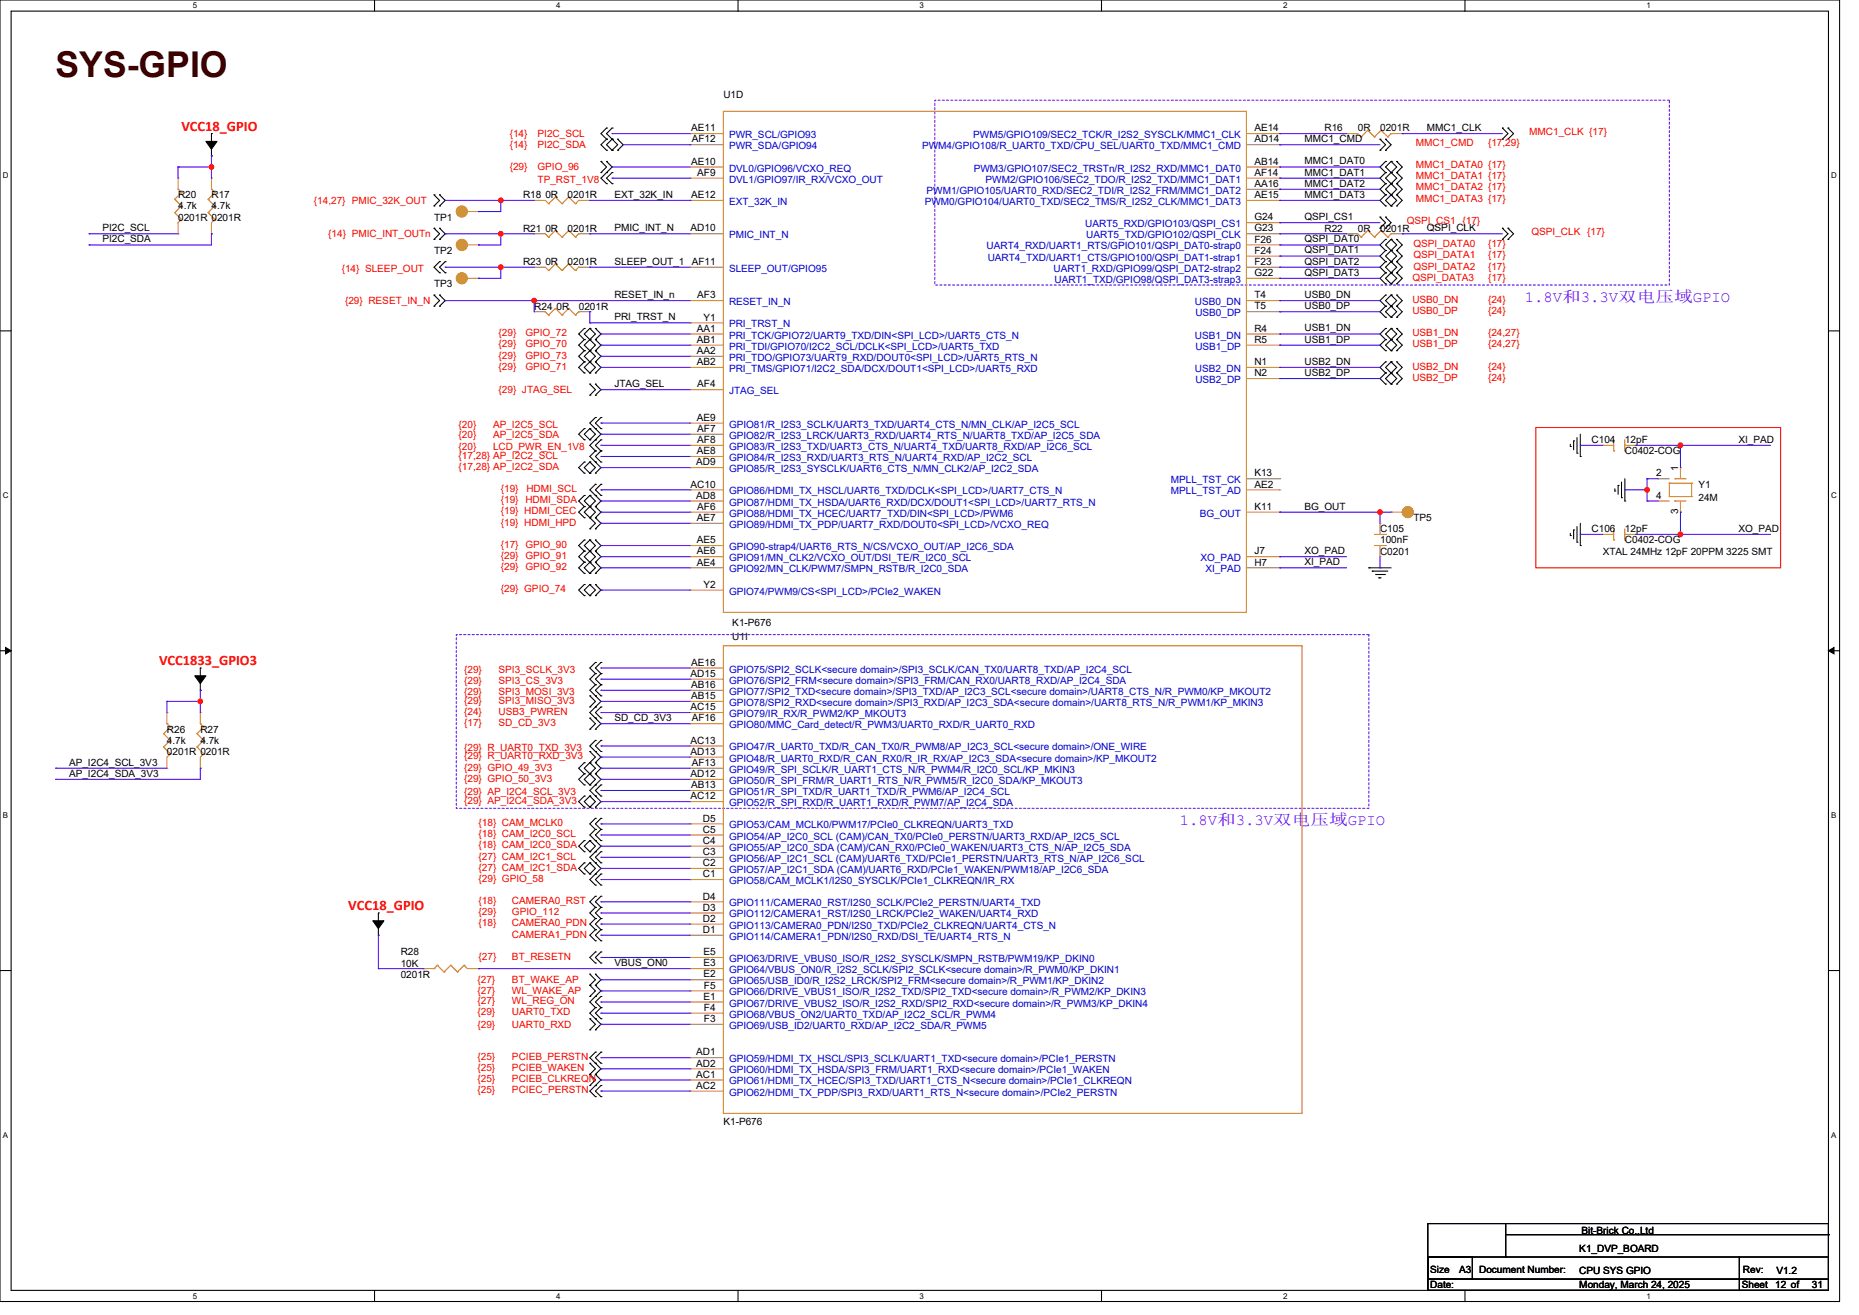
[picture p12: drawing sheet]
<svg xmlns="http://www.w3.org/2000/svg" width="297mm" height="210mm" viewBox="0 0 297 210" stroke-linecap="round" stroke-linejoin="round" font-family="sans-serif">
<defs><g id="words">
<text font-size="5.7" fill="#400000" x="8.9" y="12.3">SYS-GPIO</text>
<g font-size="2.5" fill="#8000ff">
<text x="243.6" y="48.2">1.8V和3.3V双电压域GPIO</text>
<text x="188.5" y="131.8">1.8V和3.3V双电压域GPIO</text>
</g>
<g font-size="2.3" fill="#f00">
<text x="29" y="20.9">VCC18_GPIO</text>
<text x="25.4" y="106.2">VCC1833_GPIO3</text>
<text x="55.6" y="145.3">VCC18_GPIO</text>
</g>
<g font-size="1.6">
<text x="115.6" y="15.7">U1D</text>
<text x="110.4" y="21">AE11</text>
<text x="110.5" y="22.7">AF12</text>
<text x="200.4" y="21">AE14</text>
<text x="200.4" y="22.7">AD14</text>
<text x="208.4" y="22.7">MMC1_CMD</text>
<text x="211.6" y="21">R16</text>
<text x="216.9" y="21">0R</text>
<text x="220.5" y="21">0201R</text>
<text x="228" y="20.9">MMC1_CLK</text>
<text x="110.4" y="26.3">AE10</text>
<text x="111.4" y="28.1">AF9</text>
<text x="200.4" y="26.3">AB14</text>
<text x="200.4" y="28.1">AF14</text>
<text x="200.4" y="29.9">AA16</text>
<text x="208.4" y="26.3">MMC1_DAT0</text>
<text x="208.4" y="28">MMC1_DAT1</text>
<text x="208.4" y="29.8">MMC1_DAT2</text>
<text x="28.5" y="31.7">R20</text>
<text x="28.5" y="33.4">4.7k</text>
<text x="28.5" y="35.2">0201R 0201R</text>
<text x="33.8" y="31.7">R17</text>
<text x="33.8" y="33.4">4.7k</text>
<text x="69.3" y="35.2">TP1</text>
<text x="83.6" y="31.7">R18</text>
<text x="87.1" y="31.7">0R</text>
<text x="90.7" y="31.7">0201R</text>
<text x="98.2" y="31.6">EXT_32K_IN</text>
<text x="110.4" y="31.6">AE12</text>
<text x="200.4" y="31.6">AE15</text>
<text x="200.4" y="35.2">G24</text>
<text x="208.4" y="31.6">MMC1_DAT3</text>
<text x="208.4" y="35.1">QSPI_CS1</text>
<text x="16.4" y="36.9">PI2C_SCL</text>
<text x="16.4" y="38.7">PI2C_SDA</text>
<text x="69.3" y="40.6">TP2</text>
<text x="83.6" y="37">R21</text>
<text x="87.1" y="37">0R</text>
<text x="90.7" y="37">0201R</text>
<text x="98.2" y="36.9">PMIC_INT_N</text>
<text x="110.3" y="37">AD10</text>
<text x="200.4" y="37">G23</text>
<text x="200.4" y="38.7">F26</text>
<text x="200.4" y="40.5">F24</text>
<text x="208.4" y="38.7">QSPI_DAT0</text>
<text x="208.4" y="40.5">QSPI_DAT1</text>
<text x="211.6" y="37">R22</text>
<text x="216.9" y="37">0R</text>
<text x="220.5" y="37">0201R</text>
<text x="228" y="36.9">QSPI_CLK</text>
<text x="69.3" y="45.9">TP3</text>
<text x="83.6" y="42.3">R23</text>
<text x="87.1" y="42.3">0R</text>
<text x="90.7" y="42.3">0201R</text>
<text x="98.2" y="42.3">SLEEP_OUT_1</text>
<text x="98.2" y="47.6">RESET_IN_n</text>
<text x="110.5" y="42.3">AF11</text>
<text x="111.4" y="47.6">AF3</text>
<text x="200.4" y="42.3">F23</text>
<text x="200.4" y="44.1">G22</text>
<text x="200.4" y="47.6">T4</text>
<text x="208.4" y="42.3">QSPI_DAT2</text>
<text x="208.4" y="44">QSPI_DAT3</text>
<text x="208.4" y="47.6">USB0_DN</text>
<text x="85.4" y="49.4">R24</text>
<text x="88.9" y="49.4">0R</text>
<text x="92.5" y="49.4">0201R</text>
<text x="98.2" y="51.1">PRI_TRST_N</text>
<text x="111.3" y="53">AA1</text>
<text x="112.4" y="51.2">Y1</text>
<text x="200.4" y="49.4">T5</text>
<text x="200.4" y="53">R4</text>
<text x="208.4" y="49.4">USB0_DP</text>
<text x="208.4" y="52.9">USB1_DN</text>
<text x="111.3" y="54.7">AB1</text>
<text x="111.3" y="56.5">AA2</text>
<text x="111.3" y="58.3">AB2</text>
<text x="200.4" y="54.7">R5</text>
<text x="200.4" y="58.3">N1</text>
<text x="208.4" y="54.7">USB1_DP</text>
<text x="208.4" y="58.3">USB2_DN</text>
<text x="98.2" y="61.8">JTAG_SEL</text>
<text x="111.4" y="61.9">AF4</text>
<text x="200.4" y="60.1">N2</text>
<text x="208.4" y="60">USB2_DP</text>
<text x="111.3" y="67.2">AE9</text>
<text x="111.4" y="69">AF7</text>
<text x="111.4" y="70.7">AF8</text>
<text x="254.3" y="70.8">C104</text>
<text x="259.6" y="70.8">12pF</text>
<text x="277.7" y="70.7">XI_PAD</text>
<text x="110.3" y="77.9">AC10</text>
<text x="111.2" y="74.3">AD9</text>
<text x="111.3" y="72.5">AE8</text>
<text x="200.4" y="77.9">AE2</text>
<text x="200.4" y="76.1">K13</text>
<text x="259.6" y="72.6">C0402-COG</text>
<text x="264.6" y="76.1">2</text>
<text x="268.1" y="75.2" transform="rotate(-90 268.1 75.2)">1</text>
<text x="271.3" y="77.9">Y1</text>
<text x="111.2" y="79.6">AD8</text>
<text x="111.3" y="83.2">AE7</text>
<text x="111.4" y="81.4">AF6</text>
<text x="200.4" y="81.4">K11</text>
<text x="208.4" y="81.4">BG_OUT</text>
<text x="225.8" y="83.2">TP5</text>
<text x="264.6" y="79.6">4</text>
<text x="268.1" y="82.1" transform="rotate(-90 268.1 82.1)">3</text>
<text x="271.3" y="80">24M</text>
<text x="111.3" y="86.8">AE5</text>
<text x="111.3" y="88.5">AE6</text>
<text x="200.4" y="88.5">J7</text>
<text x="208.4" y="88.5">XO_PAD</text>
<text x="220.5" y="85">C105</text>
<text x="220.5" y="86.8">100nF</text>
<text x="220.5" y="88.6">C0201</text>
<text x="254.3" y="85">C106</text>
<text x="256.1" y="88.6">XTAL 24MHz 12pF 20PPM 3225 SMT</text>
<text x="259.6" y="85">12pF</text>
<text x="259.6" y="86.8">C0402-COG</text>
<text x="277.7" y="84.9">XO_PAD</text>
<text x="111.3" y="90.3">AE4</text>
<text x="112.4" y="93.9">Y2</text>
<text x="200.4" y="90.3">H7</text>
<text x="208.4" y="90.3">XI_PAD</text>
<text x="117" y="99.9">K1-P676</text>
<text x="110.4" y="106.3">AE16</text>
<text x="117" y="102.3">U1I</text>
<text x="110.3" y="108.1">AD15</text>
<text x="110.3" y="113.4">AC15</text>
<text x="110.4" y="109.9">AB16</text>
<text x="110.4" y="111.6">AB15</text>
<text x="26.7" y="117">R26</text>
<text x="26.7" y="118.8">4.7k</text>
<text x="32" y="117">R27</text>
<text x="32" y="118.8">4.7k</text>
<text x="98.2" y="115.2">SD_CD_3V3</text>
<text x="110.3" y="118.8">AC13</text>
<text x="110.5" y="115.2">AF16</text>
<text x="11" y="122.3">AP_I2C4_SCL_3V3</text>
<text x="11" y="124">AP_I2C4_SDA_3V3</text>
<text x="26.7" y="120.6">0201R 0201R</text>
<text x="110.3" y="120.5">AD13</text>
<text x="110.3" y="124.1">AD12</text>
<text x="110.4" y="125.9">AB13</text>
<text x="110.5" y="122.3">AF13</text>
<text x="110.3" y="127.6">AC12</text>
<text x="112.3" y="131.2">D5</text>
<text x="112.3" y="133">C5</text>
<text x="112.3" y="134.8">C4</text>
<text x="112.3" y="136.5">C3</text>
<text x="112.3" y="143.6">D4</text>
<text x="112.3" y="138.3">C2</text>
<text x="112.3" y="140.1">C1</text>
<text x="112.3" y="145.4">D3</text>
<text x="112.3" y="147.2">D2</text>
<text x="112.3" y="149">D1</text>
<text x="64" y="152.6">R28</text>
<text x="64" y="154.3">10K</text>
<text x="98.2" y="154.3">VBUS_ON0</text>
<text x="112.4" y="152.5">E5</text>
<text x="112.4" y="154.3">E3</text>
<text x="64" y="156.1">0201R</text>
<text x="112.4" y="156.1">E2</text>
<text x="112.4" y="159.6">E1</text>
<text x="112.5" y="157.9">F5</text>
<text x="112.5" y="161.4">F4</text>
<text x="112.5" y="163.2">F3</text>
<text x="111.2" y="168.5">AD1</text>
<text x="111.2" y="170.3">AD2</text>
<text x="111.2" y="172.1">AC1</text>
<text x="111.2" y="173.9">AC2</text>
<text x="115.6" y="179.6">K1-P676</text>
<text x="252.7" y="197">Bit-Brick Co.,Ltd</text>
<text x="228.5" y="203.2">Size</text>
<text x="233.1" y="203.2">A3</text>
<text x="236.3" y="203.2">Document Number:</text>
<text x="252.3" y="203.4">CPU SYS GPIO</text>
<text x="252.3" y="199.9">K1_DVP_BOARD</text>
<text x="278.5" y="203.2">Rev:</text>
<text x="283.8" y="203.4">V1.2</text>
<text x="228.5" y="205.7">Date:</text>
<text x="252.3" y="205.7">Monday, March 24, 2025</text>
<text x="278.3" y="205.7">Sheet</text>
<text x="283.6" y="205.7">12 of</text>
<text x="289.5" y="205.7">31</text>
</g>
<g font-size="1.6" fill="#f00">
<text x="81.4" y="21.9">{14}</text>
<text x="81.4" y="23.7">{14}</text>
<text x="85.9" y="21.9">PI2C_SCL</text>
<text x="85.9" y="23.7">PI2C_SDA</text>
<text x="226.2" y="23.3">MMC1_CMD</text>
<text x="237.7" y="23.3">{17,29}</text>
<text x="244.3" y="21.5">MMC1_CLK {17}</text>
<text x="81.4" y="27.2">{29}</text>
<text x="85.9" y="27.2">GPIO_96</text>
<text x="85.9" y="29.2">TP_RST_1V8</text>
<text x="226.2" y="26.9">MMC1_DATA0 {17}</text>
<text x="226.2" y="28.6">MMC1_DATA1 {17}</text>
<text x="50.1" y="32.6">{14,27} PMIC_32K_OUT</text>
<text x="224.8" y="35.7">QSPI_CS1 {17}</text>
<text x="226.2" y="30.4">MMC1_DATA2 {17}</text>
<text x="226.2" y="32.2">MMC1_DATA3 {17}</text>
<text x="52.5" y="37.9">{14} PMIC_INT_OUTn</text>
<text x="225.8" y="39.5">QSPI_DATA0</text>
<text x="225.8" y="41.3">QSPI_DATA1</text>
<text x="237.7" y="39.5">{17}</text>
<text x="237.7" y="41.3">{17}</text>
<text x="244.7" y="37.5">QSPI_CLK {17}</text>
<text x="54.6" y="43.4">{14} SLEEP_OUT</text>
<text x="225.6" y="44.8">QSPI_DATA3</text>
<text x="225.8" y="43">QSPI_DATA2</text>
<text x="237.7" y="43">{17}</text>
<text x="237.7" y="44.8">{17}</text>
<text x="55.1" y="48.6">{29} RESET_IN_N</text>
<text x="79.7" y="53.7">{29}</text>
<text x="83.9" y="53.7">GPIO_72</text>
<text x="225.6" y="48.4">USB0_DN</text>
<text x="225.6" y="50.2">USB0_DP</text>
<text x="225.6" y="53.7">USB1_DN</text>
<text x="237.7" y="48.4">{24}</text>
<text x="237.7" y="50.2">{24}</text>
<text x="237.7" y="53.7">{24,27}</text>
<text x="79.7" y="55.5">{29}</text>
<text x="79.7" y="57.3">{29}</text>
<text x="79.7" y="59">{29}</text>
<text x="83.9" y="55.5">GPIO_70</text>
<text x="83.9" y="57.3">GPIO_73</text>
<text x="83.9" y="59">GPIO_71</text>
<text x="225.6" y="59">USB2_DN</text>
<text x="225.6" y="55.5">USB1_DP</text>
<text x="237.7" y="59">{24}</text>
<text x="237.7" y="55.5">{24,27}</text>
<text x="79.7" y="62.8">{29} JTAG_SEL</text>
<text x="225.6" y="60.8">USB2_DP</text>
<text x="237.7" y="60.8">{24}</text>
<text x="73.3" y="68.3">{20}</text>
<text x="73.3" y="69.9">{20}</text>
<text x="73.3" y="71.9">{20}</text>
<text x="78.8" y="68.3">AP_I2C5_SCL</text>
<text x="78.8" y="69.9">AP_I2C5_SDA</text>
<text x="78.8" y="71.9">LCD_PWR_EN_1V8</text>
<text x="73.3" y="73.3">{17,28} AP_I2C2_SCL</text>
<text x="73.3" y="75">{17,28} AP_I2C2_SDA</text>
<text x="80" y="78.6">{19}</text>
<text x="80" y="80.4">{19} HDMI_SDA</text>
<text x="80" y="82.2">{19} HDMI_CEC</text>
<text x="80" y="83.9">{19} HDMI_HPD</text>
<text x="84.1" y="78.6">HDMI_SCL</text>
<text x="80" y="87.5">{17} GPIO_90</text>
<text x="80" y="89.3">{29} GPIO_91</text>
<text x="80" y="91">{29} GPIO_92</text>
<text x="80" y="94.6">{29} GPIO_74</text>
<text x="74.2" y="107.4">{29}</text>
<text x="79.7" y="107.4">SPI3_SCLK_3V3</text>
<text x="74.2" y="109.2">{29}</text>
<text x="74.2" y="111">{29}</text>
<text x="74.2" y="112.4">{29}</text>
<text x="79.7" y="109.2">SPI3_CS_3V3</text>
<text x="79.7" y="111">SPI3_MOSI_3V3</text>
<text x="79.7" y="112.4">SPI3_MISO_3V3</text>
<text x="74.2" y="114.2">{24}</text>
<text x="74.2" y="115.9">{17}</text>
<text x="74.2" y="119.9">{29} R_UART0_TXD_3V3</text>
<text x="79.7" y="114.2">USB3_PWREN</text>
<text x="79.7" y="115.9">SD_CD_3V3</text>
<text x="74.2" y="121.3">{29} R_UART0_RXD_3V3</text>
<text x="74.2" y="123.1">{29} GPIO_49_3V3</text>
<text x="74.2" y="124.8">{29} GPIO_50_3V3</text>
<text x="74.2" y="127">{29} AP_I2C4_SCL_3V3</text>
<text x="74.2" y="128.4">{29} AP_I2C4_SDA_3V3</text>
<text x="76.5" y="131.9">{18} CAM_MCLK0</text>
<text x="76.5" y="133.7">{18} CAM_I2C0_SCL</text>
<text x="76.5" y="135.5">{18} CAM_I2C0_SDA</text>
<text x="76.5" y="137.3">{27} CAM_I2C1_SCL</text>
<text x="76.5" y="139.1">{27} CAM_I2C1_SDA</text>
<text x="76.5" y="140.8">{29} GPIO_58</text>
<text x="76.5" y="144.4">{18}</text>
<text x="76.5" y="146.2">{29}</text>
<text x="76.5" y="147.9">{18}</text>
<text x="81.8" y="144.4">CAMERA0_RST</text>
<text x="81.8" y="146.2">GPIO_112</text>
<text x="81.8" y="147.9">CAMERA0_PDN</text>
<text x="81.8" y="149.7">CAMERA1_PDN</text>
<text x="76.5" y="153.3">{27}</text>
<text x="81.8" y="153.3">BT_RESETN</text>
<text x="76.3" y="157">{27}</text>
<text x="76.3" y="158.8">{27}</text>
<text x="76.3" y="160.4">{27}</text>
<text x="81.8" y="157">BT_WAKE_AP</text>
<text x="81.8" y="158.8">WL_WAKE_AP</text>
<text x="81.8" y="160.4">WL_REG_ON</text>
<text x="76.3" y="162.2">{29}</text>
<text x="76.3" y="164.1">{29}</text>
<text x="81.8" y="162.2">UART0_TXD</text>
<text x="81.8" y="164.1">UART0_RXD</text>
<text x="76.3" y="169.3">{25}</text>
<text x="76.3" y="171.1">{25}</text>
<text x="76.3" y="172.8">{25}</text>
<text x="81.8" y="169.3">PCIEB_PERSTN</text>
<text x="81.8" y="171.1">PCIEB_WAKEN</text>
<text x="81.8" y="172.8">PCIEB_CLKREQN</text>
<text x="76.3" y="174.6">{25}</text>
<text x="81.8" y="174.6">PCIEC_PERSTN</text>
</g>
<g font-size="1.6" fill="#00c">
<text x="116.5" y="22.1">PWR_SCL/GPIO93</text>
<text x="116.5" y="23.8">PWR_SDA/GPIO94</text>
<text x="147.3" y="23.8">PWM4/GPIO108/R_UART0_TXD/CPU_SEL/UART0_TXD/MMC1_CMD</text>
<text x="155.5" y="22.1">PWM5/GPIO109/SEC2_TCK/R_I2S2_SYSCLK/MMC1_CLK</text>
<text x="116.5" y="27.4">DVL0/GPIO96/VCXO_REQ</text>
<text x="116.5" y="29.2">DVL1/GPIO97/IR_RX/VCXO_OUT</text>
<text x="155.6" y="27.4">PWM3/GPIO107/SEC2_TRSTn/R_I2S2_RXD/MMC1_DAT0</text>
<text x="157.4" y="29.2">PWM2/GPIO106/SEC2_TDO/R_I2S2_TXD/MMC1_DAT1</text>
<text x="116.5" y="32.7">EXT_32K_IN</text>
<text x="147.7" y="32.7">PWM0/GPIO104/UART0_TXD/SEC2_TMS/R_I2S2_CLK/MMC1_DAT3</text>
<text x="148" y="30.9">PWM1/GPIO105/UART0_RXD/SEC2_TDI/R_I2S2_FRM/MMC1_DAT2</text>
<text x="116.5" y="38.1">PMIC_INT_N</text>
<text x="157.6" y="39.8">UART4_RXD/UART1_RTS/GPIO101/QSPI_DAT0-strap0</text>
<text x="157.8" y="41.6">UART4_TXD/UART1_CTS/GPIO100/QSPI_DAT1-strap1</text>
<text x="173.4" y="36.3">UART5_RXD/GPIO103/QSPI_CS1</text>
<text x="173.5" y="38.1">UART5_TXD/GPIO102/QSPI_CLK</text>
<text x="116.5" y="43.4">SLEEP_OUT/GPIO95</text>
<text x="168.3" y="43.4">UART1_RXD/GPIO99/QSPI_DAT2-strap2</text>
<text x="168.5" y="45.2">UART1_TXD/GPIO98/QSPI_DAT3-strap3</text>
<text x="116.5" y="52.3">PRI_TRST_N</text>
<text x="116.5" y="48.7">RESET_IN_N</text>
<text x="190.9" y="48.7">USB0_DN</text>
<text x="191" y="50.5">USB0_DP</text>
<text x="116.5" y="54.1">PRI_TCK/GPIO72/UART9_TXD/DIN&lt;SPI_LCD&gt;/UART5_CTS_N</text>
<text x="116.5" y="55.8">PRI_TDI/GPIO70/I2C2_SCL/DCLK&lt;SPI_LCD&gt;/UART5_TXD</text>
<text x="116.5" y="57.6">PRI_TDO/GPIO73/UART9_RXD/DOUT0&lt;SPI_LCD&gt;/UART5_RTS_N</text>
<text x="116.5" y="59.4">PRI_TMS/GPIO71/I2C2_SDA/DCX/DOUT1&lt;SPI_LCD&gt;/UART5_RXD</text>
<text x="190.9" y="54.1">USB1_DN</text>
<text x="190.9" y="59.4">USB2_DN</text>
<text x="191" y="55.8">USB1_DP</text>
<text x="116.5" y="62.9">JTAG_SEL</text>
<text x="191" y="61.2">USB2_DP</text>
<text x="116.5" y="68.3">GPIO81/R_I2S3_SCLK/UART3_TXD/UART4_CTS_N/MN_CLK/AP_I2C5_SCL</text>
<text x="116.5" y="70.1">GPIO82/R_I2S3_LRCK/UART3_RXD/UART4_RTS_N/UART8_TXD/AP_I2C5_SDA</text>
<text x="116.5" y="71.8">GPIO83/R_I2S3_TXD/UART3_CTS_N/UART4_TXD/UART8_RXD/AP_I2C6_SCL</text>
<text x="116.5" y="73.6">GPIO84/R_I2S3_RXD/UART3_RTS_N/UART4_RXD/AP_I2C2_SCL</text>
<text x="116.5" y="75.4">GPIO85/R_I2S3_SYSCLK/UART6_CTS_N/MN_CLK2/AP_I2C2_SDA</text>
<text x="187" y="77.2">MPLL_TST_CK</text>
<text x="116.5" y="79">GPIO86/HDMI_TX_HSCL/UART6_TXD/DCLK&lt;SPI_LCD&gt;/UART7_CTS_N</text>
<text x="116.5" y="80.7">GPIO87/HDMI_TX_HSDA/UART6_RXD/DCX/DOUT1&lt;SPI_LCD&gt;/UART7_RTS_N</text>
<text x="116.5" y="82.5">GPIO88/HDMI_TX_HCEC/UART7_TXD/DIN&lt;SPI_LCD&gt;/PWM6</text>
<text x="187" y="79">MPLL_TST_AD</text>
<text x="191.7" y="82.5">BG_OUT</text>
<text x="116.5" y="84.3">GPIO89/HDMI_TX_PDP/UART7_RXD/DOUT0&lt;SPI_LCD&gt;/VCXO_REQ</text>
<text x="116.5" y="87.8">GPIO90-strap4/UART6_RTS_N/CS/VCXO_OUT/AP_I2C6_SDA</text>
<text x="116.5" y="89.6">GPIO91/MN_CLK2/VCXO_OUT/DSI_TE/R_I2C0_SCL</text>
<text x="191.8" y="89.6">XO_PAD</text>
<text x="116.5" y="91.4">GPIO92/MN_CLK/PWM7/SMPN_RSTB/R_I2C0_SDA</text>
<text x="116.5" y="95">GPIO74/PWM9/CS&lt;SPI_LCD&gt;/PCIe2_WAKEN</text>
<text x="192.6" y="91.4">XI_PAD</text>
<text x="116.5" y="107.4">GPIO75/SPI2_SCLK&lt;secure domain&gt;/SPI3_SCLK/CAN_TX0/UART8_TXD/AP_I2C4_SCL</text>
<text x="116.5" y="109.2">GPIO76/SPI2_FRM&lt;secure domain&gt;/SPI3_FRM/CAN_RX0/UART8_RXD/AP_I2C4_SDA</text>
<text x="116.5" y="111">GPIO77/SPI2_TXD&lt;secure domain&gt;/SPI3_TXD/AP_I2C3_SCL&lt;secure domain&gt;/UART8_CTS_N/R_PWM0/KP_MKOUT2</text>
<text x="116.5" y="112.7">GPIO78/SPI2_RXD&lt;secure domain&gt;/SPI3_RXD/AP_I2C3_SDA&lt;secure domain&gt;/UART8_RTS_N/R_PWM1/KP_MKIN3</text>
<text x="116.5" y="114.5">GPIO79/IR_RX/R_PWM2/KP_MKOUT3</text>
<text x="116.5" y="116.3">GPIO80/MMC_Card_detect/R_PWM3/UART0_RXD/R_UART0_RXD</text>
<text x="116.5" y="119.8">GPIO47/R_UART0_TXD/R_CAN_TX0/R_PWM8/AP_I2C3_SCL&lt;secure domain&gt;/ONE_WIRE</text>
<text x="116.5" y="121.6">GPIO48/R_UART0_RXD/R_CAN_RX0/R_IR_RX/AP_I2C3_SDA&lt;secure domain&gt;/KP_MKOUT2</text>
<text x="116.5" y="123.4">GPIO49/R_SPI_SCLK/R_UART1_CTS_N/R_PWM4/R_I2C0_SCL/KP_MKIN3</text>
<text x="116.5" y="125.2">GPIO50/R_SPI_FRM/R_UART1_RTS_N/R_PWM5/R_I2C0_SDA/KP_MKOUT3</text>
<text x="116.5" y="127">GPIO51/R_SPI_TXD/R_UART1_TXD/R_PWM6/AP_I2C4_SCL</text>
<text x="116.5" y="128.7">GPIO52/R_SPI_RXD/R_UART1_RXD/R_PWM7/AP_I2C4_SDA</text>
<text x="116.5" y="132.3">GPIO53/CAM_MCLK0/PWM17/PCIe0_CLKREQN/UART3_TXD</text>
<text x="116.5" y="134.1">GPIO54/AP_I2C0_SCL (CAM)/CAN_TX0/PCIe0_PERSTN/UART3_RXD/AP_I2C5_SCL</text>
<text x="116.5" y="135.8">GPIO55/AP_I2C0_SDA (CAM)/CAN_RX0/PCIe0_WAKEN/UART3_CTS_N/AP_I2C5_SDA</text>
<text x="116.5" y="137.6">GPIO56/AP_I2C1_SCL (CAM)/UART6_TXD/PCIe1_PERSTN/UART3_RTS_N/AP_I2C6_SCL</text>
<text x="116.5" y="139.4">GPIO57/AP_I2C1_SDA (CAM)/UART6_RXD/PCIe1_WAKEN/PWM18/AP_I2C6_SDA</text>
<text x="116.5" y="141.2">GPIO58/CAM_MCLK1/I2S0_SYSCLK/PCIe1_CLKREQN/IR_RX</text>
<text x="116.5" y="144.7">GPIO111/CAMERA0_RST/I2S0_SCLK/PCIe2_PERSTN/UART4_TXD</text>
<text x="116.5" y="146.5">GPIO112/CAMERA1_RST/I2S0_LRCK/PCIe2_WAKEN/UART4_RXD</text>
<text x="116.5" y="148.3">GPIO113/CAMERA0_PDN/I2S0_TXD/PCIe2_CLKREQN/UART4_CTS_N</text>
<text x="116.5" y="150.1">GPIO114/CAMERA1_PDN/I2S0_RXD/DSI_TE/UART4_RTS_N</text>
<text x="116.5" y="153.6">GPIO63/DRIVE_VBUS0_ISO/R_I2S2_SYSCLK/SMPN_RSTB/PWM19/KP_DKIN0</text>
<text x="116.5" y="155.4">GPIO64/VBUS_ON0/R_I2S2_SCLK/SPI2_SCLK&lt;secure domain&gt;/R_PWM0/KP_DKIN1</text>
<text x="116.5" y="157.2">GPIO65/USB_ID0/R_I2S2_LRCK/SPI2_FRM&lt;secure domain&gt;/R_PWM1/KP_DKIN2</text>
<text x="116.5" y="159">GPIO66/DRIVE_VBUS1_ISO/R_I2S2_TXD/SPI2_TXD&lt;secure domain&gt;/R_PWM2/KP_DKIN3</text>
<text x="116.5" y="160.7">GPIO67/DRIVE_VBUS2_ISO/R_I2S2_RXD/SPI2_RXD&lt;secure domain&gt;/R_PWM3/KP_DKIN4</text>
<text x="116.5" y="162.5">GPIO68/VBUS_ON2/UART0_TXD/AP_I2C2_SCL/R_PWM4</text>
<text x="116.5" y="164.3">GPIO69/USB_ID2/UART0_RXD/AP_I2C2_SDA/R_PWM5</text>
<text x="116.5" y="169.6">GPIO59/HDMI_TX_HSCL/SPI3_SCLK/UART1_TXD&lt;secure domain&gt;/PCIe1_PERSTN</text>
<text x="116.5" y="171.4">GPIO60/HDMI_TX_HSDA/SPI3_FRM/UART1_RXD&lt;secure domain&gt;/PCIe1_WAKEN</text>
<text x="116.5" y="173.2">GPIO61/HDMI_TX_HCEC/SPI3_TXD/UART1_CTS_N&lt;secure domain&gt;/PCIe1_CLKREQN</text>
<text x="116.5" y="175">GPIO62/HDMI_TX_PDP/SPI3_RXD/UART1_RTS_N&lt;secure domain&gt;/PCIe2_PERSTN</text>
</g>
<g font-size="1.3">
<text x="30.8" y="1.3">5</text>
<text x="88.9" y="1.3">4</text>
<text x="146.9" y="1.3">3</text>
<text x="205" y="1.3">2</text>
<text x="263.1" y="1.3">1</text>
<text x=".4" y="28.5">D</text>
<text x="292.5" y="28.5">D</text>
<text x=".4" y="79.5">C</text>
<text x="292.5" y="79.5">C</text>
<text x=".4" y="130.6">B</text>
<text x="292.5" y="130.6">B</text>
<text x=".4" y="181.7">A</text>
<text x="292.5" y="181.7">A</text>
<text x="30.8" y="207.4">5</text>
<text x="88.9" y="207.4">4</text>
<text x="146.9" y="207.4">3</text>
<text x="205" y="207.4">2</text>
<text x="263.1" y="207.4">1</text>
</g>
</g></defs>
<path d="M0 0h293.9v207.8h-293.9zM1.8 1.8h290.3v204.3h-290.3z" fill="none" stroke="#000" stroke-width=".17"/>
<g fill="#fff">
<path d="M30.8 .2h.7v1.4h-.7z"/>
<path d="M30.8 206.2h.7v1.5h-.7z"/>
</g>
<path d="M59.8 0v1.8M59.8 206.1v1.7" fill="none" stroke="#000" stroke-width=".17"/>
<g fill="#fff">
<path d="M88.9 .2h.7v1.4h-.7z"/>
<path d="M88.9 206.2h.7v1.5h-.7z"/>
</g>
<path d="M117.9 0v1.8M117.9 206.1v1.7" fill="none" stroke="#000" stroke-width=".17"/>
<g fill="#fff">
<path d="M146.9 .2h.7v1.4h-.7z"/>
<path d="M146.9 206.2h.7v1.5h-.7z"/>
</g>
<path d="M176 0v1.8M176 206.1v1.7" fill="none" stroke="#000" stroke-width=".17"/>
<g fill="#fff">
<path d="M205 .2h.7v1.4h-.7z"/>
<path d="M205 206.2h.7v1.5h-.7z"/>
</g>
<path d="M234.1 0v1.8M234.1 206.1v1.7" fill="none" stroke="#000" stroke-width=".17"/>
<g fill="#fff">
<path d="M263.1 .2h.7v1.4h-.7z"/>
<path d="M263.1 206.2h.7v1.5h-.7z"/>
<path d="M.4 27.3h1v1.4h-1z"/>
<path d="M292.6 27.3h.9v1.4h-.9z"/>
<path d="M.4 78.4h1v1.4h-1z"/>
<path d="M292.6 78.4h.9v1.4h-.9z"/>
</g>
<path d="M0 52.8h1.8M292.1 52.8h1.8" fill="none" stroke="#000" stroke-width=".17"/>
<g fill="#fff">
<path d="M.4 129.4h.9v1.5h-.9z"/>
<path d="M292.6 129.4h.8v1.5h-.8z"/>
</g>
<path d="M0 103.9h1.8M292.1 103.9h1.8" fill="none" stroke="#000" stroke-width=".17"/>
<path d="M.9 103.4l.9 .5-.9 .5zM292.1 103.9l.9-.5v1z" fill="#000" stroke="#000" stroke-width=".16"/>
<g fill="#fff">
<path d="M.4 180.5h.9v1.4h-.9z"/>
<path d="M292.6 180.5h.8v1.4h-.8z"/>
</g>
<g fill="none" stroke="#000" stroke-width=".17">
<path d="M33.8 24.9h.1M33.8 21.3h.1M33.8 21.3v2M33.8 23.6v1.3M69.3 32.9h.1M69.3 31.1h.1M69.3 38.2h.1M69.3 36.4h.1M69.3 31.1l.9 .9-.9 .9M69.3 36.4l.9 .9-.9 .9M70.2 31.1h.1M70.2 32.9h.1"/>
<path d="M70.2 36.4h.1M70.2 38.2h.1M70.2 31.1l.9 .9-.9 .9M70.2 36.4l.9 .9-.9 .9M96 27.6h.1M96 25.8h.1M96 25.8l.9 .9-.9 .9M96.9 20.4h.1M96.9 22.2h.1M96.9 24h.1M96.9 25.8h.1M96.9 27.6h.1"/>
<path d="M96.9 29.3h.1M96.9 20.4l-.9 .9 .9 .9M96.9 22.2l-.9 .9 .9 .9M96.9 25.8l.9 .9-1.8 1.7 .9 .9M97.8 22.2h.1M97.8 20.4h.1M97.8 24h.1M97.8 27.6h.1M97.8 29.3h.1M97.8 20.4l-.9 .9 1.8 1.8-.9 .9M97.8 22.2l-.9 .9 .9 .9M97.8 27.6l-.9 .8 .9 .9"/>
<path d="M98.7 22.2h.1M98.7 24h.1M98.7 22.2l.9 .9-.9 .9M220.5 22.2h.1M220.5 24h.1M220.5 34.7h.1M220.5 36.4h.1M220.5 22.2l.9 .9-.9 .9M220.5 34.7l.9 .9-.9 .8M221.4 24h.1M221.4 22.2h.1M221.4 27.6h.1"/>
<path d="M221.4 25.8h.1M221.4 29.3h.1M221.4 31.1h.1M221.4 32.9h.1M221.4 36.4h.1M221.4 34.7h.1M221.4 38.2h.1M221.4 22.2l.8 .9-.8 .9M221.4 29.3l-.9 .9 .9 .9M221.4 25.8l-.9 .9 .9 .9M221.4 31.1l-.9 .9 .9 .9M221.4 27.6l-.9 .8 .9 .9"/>
<path d="M221.4 34.7l.8 .9-.8 .8M221.4 38.2l-.9 .9 .9 .9M222.2 27.6h.1M222.2 25.8h.1M222.2 29.3h.1M222.2 31.1h.1M222.2 32.9h.1M222.2 38.2h.1M222.2 38.2l.9 .9-1.7 1.8 1.7 1.8-1.7 1.7 .8 .9M222.2 25.8l.9 .9-1.7 1.7 1.7 1.8-1.7 1.8 .8 .9M222.2 25.8l-.8 .9 1.7 1.7-1.7 1.8 1.7 1.8-.9 .9M222.2 38.2l-.8 .9 1.7 1.8-1.7 1.8 1.7 1.7-.9 .9"/>
<path d="M223.1 27.6h.1M223.1 25.8h.1M223.1 29.3h.1M223.1 31.1h.1M223.1 32.9h.1M223.1 38.2h.1M223.1 38.2l.9 .9-.9 .9M223.1 25.8l.9 .9-.9 .9M223.1 29.3l.9 .9-.9 .9M223.1 27.6l.9 .8-.9 .9M223.1 31.1l.9 .9-.9 .9M240 20.4h.1"/>
<path d="M240 22.2h.1M240 36.4h.1M240 38.2h.1M240 20.4l.9 .9-.9 .9M240 36.4l.9 .9-.9 .9M240.9 22.2h.1M240.9 20.4h.1M240.9 38.2h.1M240.9 36.4h.1M240.9 20.4l.9 .9-.9 .9M240.9 36.4l.9 .9-.9 .9M69.3 48.9h.1"/>
<path d="M69.3 47.1h.1M69.3 47.1l.9 .9-.9 .9M70.2 41.8h.1M70.2 43.6h.1M70.2 47.1h.1M70.2 48.9h.1M70.2 47.1l.9 .9-.9 .9M70.2 41.8l-.9 .9 .9 .9M71.1 41.8h.1M71.1 43.6h.1M71.1 41.8l-.9 .9 .9 .9M93.3 54.2h.1"/>
<path d="M93.3 52.5h.1M93.3 56h.1M93.3 57.8h.1M93.3 59.6h.1M93.3 52.5l-.8 .8 .8 .9M93.3 56l-.8 .9 .8 .9M93.3 54.2l-.8 .9 .8 .9M93.3 57.8l-.8 .9 .8 .9M94.2 54.2h.1M94.2 52.5h.1M94.2 56h.1M94.2 57.8h.1"/>
<path d="M94.2 59.6h.1M94.2 52.5l-.9 .8 1.8 1.8-1.8 1.8 1.8 1.8-.9 .9M94.2 52.5l.9 .8-1.8 1.8 1.8 1.8-1.8 1.8 .9 .9M95.1 54.2h.1M95.1 52.5h.1M95.1 56h.1M95.1 57.8h.1M95.1 59.6h.1M95.1 56l.9 .9-.9 .9M95.1 52.5l.9 .8-.9 .9M95.1 57.8l.9 .9-.9 .9M95.1 54.2l.9 .9-.9 .9"/>
<path d="M221.4 40h.1M221.4 41.8h.1M221.4 43.6h.1M221.4 45.3h.1M221.4 47.1h.1M221.4 48.9h.1M221.4 50.7h.1M221.4 59.6h.1M221.4 57.8h.1M221.4 54.2h.1M221.4 52.5h.1M221.4 56h.1"/>
<path d="M221.4 41.8l-.9 .9 .9 .9M221.4 57.8l-.9 .9 .9 .9M221.4 43.6l-.9 .8 .9 .9M221.4 40l-.9 .9 .9 .9M221.4 47.1l-.9 .9 .9 .9M221.4 52.5l-.9 .8 .9 .9M221.4 48.9l-.9 .9 .9 .9M221.4 59.6l-.9 .9 .9 .8M221.4 54.2l-.9 .9 .9 .9M222.2 40h.1M222.2 41.8h.1M222.2 43.6h.1"/>
<path d="M222.2 45.3h.1M222.2 47.1h.1M222.2 48.9h.1M222.2 50.7h.1M222.2 59.6h.1M222.2 57.8h.1M222.2 54.2h.1M222.2 52.5h.1M222.2 56h.1M222.2 52.5l-.8 .8 1.7 1.8-.9 .9M222.2 47.1l.9 .9-1.7 1.8 .8 .9M222.2 47.1l-.8 .9 1.7 1.8-.9 .9"/>
<path d="M222.2 57.8l.9 .9-1.7 1.8 .8 .8M222.2 57.8l-.8 .9 1.7 1.8-.9 .8M222.2 52.5l.9 .8-1.7 1.8 .8 .9M223.1 40h.1M223.1 41.8h.1M223.1 43.6h.1M223.1 45.3h.1M223.1 47.1h.1M223.1 48.9h.1M223.1 50.7h.1M223.1 59.6h.1M223.1 57.8h.1"/>
<path d="M223.1 54.2h.1M223.1 52.5h.1M223.1 56h.1M223.1 54.2l.9 .9-.9 .9M223.1 41.8l.9 .9-.9 .9M223.1 40l.9 .9-.9 .9M223.1 43.6l.9 .8-.9 .9M223.1 47.1l.9 .9-.9 .9M223.1 48.9l.9 .9-.9 .9M223.1 52.5l.9 .8-.9 .9M223.1 57.8l.9 .9-.9 .9M223.1 59.6l.9 .9-.9 .8"/>
<path d="M93.3 68.5h.1M93.3 70.2h.1M93.3 75.6h.1M93.3 73.8h.1M93.3 79.1h.1M93.3 68.5l-.8 .8 .8 .9M93.3 73.8l-.8 .9 .8 .9M93.3 79.1l-.8 .9 .8 .9M94.2 63.1h.1M94.2 61.3h.1M94.2 68.5h.1M94.2 70.2h.1"/>
<path d="M94.2 75.6h.1M94.2 73.8h.1M94.2 79.1h.1M94.2 61.3l.9 .9-.9 .9M94.2 68.5l-.9 .8 .9 .9M94.2 68.5l.9 .8-.9 .9M94.2 73.8l-.9 .9 .9 .9M94.2 73.8l.9 .9-.9 .9M94.2 79.1l-.9 .9 1.8 1.8-.9 .9M94.2 79.1l.9 .9-1.8 1.8 1.8 1.8-.9 .9M95.1 61.3h.1M95.1 63.1h.1"/>
<path d="M95.1 66.7h.1M95.1 68.5h.1M95.1 70.2h.1M95.1 73.8h.1M95.1 72h.1M95.1 75.6h.1M95.1 79.1h.1M95.1 77.3h.1M95.1 61.3l.9 .9-.9 .9M95.1 66.7l-.9 .9 1.8 1.7-1.8 1.8 .9 .9M95.1 72l-.9 .9 1.8 1.8-.9 .9M95.1 77.3l-.9 .9 1.8 1.8-.9 .9"/>
<path d="M96 66.7h.1M96 68.5h.1M96 73.8h.1M96 72h.1M96 79.1h.1M96 77.3h.1M96 70.2h.1M96 66.7l-.9 .9 .9 .9M96 70.2l-.9 .9 .9 .9M96 72l-.9 .9 .9 .9M96 77.3l-.9 .9 .9 .9M221.4 61.3h.1"/>
<path d="M222.2 61.3h.1M223.1 61.3h.1M250.9 71.3h.1M250.9 70.9v.4M251.4 70.4h.1M251.4 70.4v1.4M251.9 72.4h.1M251.9 69.9v2.5M252.5 72.9h.1M252.5 69.3v3.6M258 78.4h.1M258 78.1v.3"/>
<path d="M258.5 77.5h.1M258.5 77.5v1.4M259.1 79.5h.1M259.1 77v2.5M259.6 76.5v3.5M93.3 80.9h.1M93.3 82.7h.1M93.3 88h.1M93.3 86.2h.1M93.3 89.8h.1M93.3 91.6h.1M93.3 95.1h.1"/>
<path d="M93.3 93.3h.1M93.3 80.9l-.8 .9 .8 .9M93.3 86.2l-.8 .9 .8 .9M93.3 89.8l-.8 .9 .8 .9M93.3 88l-.8 .9 .8 .9M93.3 93.3l-.8 .9 .8 .9M94.2 80.9h.1M94.2 82.7h.1M94.2 84.5h.1M94.2 88h.1M94.2 86.2h.1M94.2 89.8h.1"/>
<path d="M94.2 91.6h.1M94.2 95.1h.1M94.2 93.3h.1M94.2 86.2l-.9 .9 1.8 1.8-1.8 1.8 .9 .9M94.2 86.2l.9 .9-1.8 1.8 1.8 1.8-.9 .9M94.2 93.3l-.9 .9 .9 .9M94.2 93.3l.9 .9-.9 .9M95.1 80.9h.1M95.1 82.7h.1M95.1 84.5h.1M95.1 88h.1M95.1 86.2h.1"/>
<path d="M95.1 89.8h.1M95.1 91.6h.1M95.1 95.1h.1M95.1 93.3h.1M95.1 82.7l.9 .9-.9 .9M95.1 80.9l.9 .9-.9 .9M95.1 89.8l.9 .9-.9 .9M95.1 86.2l.9 .9-.9 .9M95.1 88l.9 .9-.9 .9M95.1 93.3l.9 .9-.9 .9M218.7 90.7h.1M218.7 90.7h3.5"/>
<path d="M219.2 91.2h.1M219.2 91.2h2.5M219.8 91.7h1.4M220.3 92.3h.1M220.3 92.3h.4M221.2 91.7h.1M250.9 85.5h.1M250.9 85.2v.3M251.4 84.6h.1M251.4 84.6v1.5M251.9 86.6h.1M251.9 84.1v2.5"/>
<path d="M252.5 87.1h.1M252.5 83.6v3.5M259.6 80h.1M32 110.2h.1M32 106.7h.1M32 106.7v1.9M32 109v1.2M94.2 112.9h.1M94.2 111.1h.1M94.2 116.5h.1M94.2 114.7h.1M94.2 111.1l.9 .9-.9 .9"/>
<path d="M94.2 114.7l.9 .9-.9 .9M95.1 105.8h.1M95.1 107.6h.1M95.1 109.3h.1M95.1 111.1h.1M95.1 112.9h.1M95.1 114.7h.1M95.1 116.5h.1M95.1 118.2h.1M95.1 105.8l-.9 .9 .9 .9M95.1 107.6l-.9 .9 .9 .8M95.1 109.3l-.9 .9 1.8 1.8-1.8 1.8 1.8 1.8-.9 .9"/>
<path d="M95.1 118.2l-.9 .9 1.8 1.8-.9 .9M96 105.8h.1M96 107.6h.1M96 109.3h.1M96 111.1h.1M96 114.7h.1M96 112.9h.1M96 118.2h.1M96 105.8l-.9 .9 .9 .9M96 107.6l-.9 .9 .9 .8M96 109.3l-.9 .9 .9 .9M96 112.9l-.9 .9 .9 .9"/>
<path d="M96 118.2l-.9 .9 .9 .9M93.3 123.6h.1M93.3 121.8h.1M93.3 125.3h.1M93.3 128.9h.1M93.3 127.1h.1M93.3 136h.1M93.3 134.2h.1M93.3 139.6h.1M93.3 137.8h.1M93.3 123.6l-.8 .9 .8 .8M93.3 121.8l-.8 .9 .8 .9"/>
<path d="M93.3 127.1l-.8 .9 .8 .9M93.3 134.2l-.8 .9 .8 .9M93.3 137.8l-.8 .9 .8 .9M94.2 121.8h.1M94.2 120h.1M94.2 123.6h.1M94.2 125.3h.1M94.2 128.9h.1M94.2 127.1h.1M94.2 136h.1M94.2 134.2h.1M94.2 139.6h.1"/>
<path d="M94.2 137.8h.1M94.2 120l.9 .9-1.8 1.8 1.8 1.8-.9 .8M94.2 121.8l.9 .9-1.8 1.8 .9 .8M94.2 127.1l-.9 .9 .9 .9M94.2 127.1l.9 .9-.9 .9M94.2 134.2l-.9 .9 .9 .9M94.2 134.2l.9 .9-.9 .9M94.2 137.8l-.9 .9 .9 .9M94.2 137.8l.9 .9-.9 .9M95.1 120h.1M95.1 121.8h.1M95.1 123.6h.1"/>
<path d="M95.1 125.3h.1M95.1 127.1h.1M95.1 128.9h.1M95.1 132.5h.1M95.1 130.7h.1M95.1 134.2h.1M95.1 136h.1M95.1 137.8h.1M95.1 139.6h.1M95.1 121.8l.9 .9-.9 .9M95.1 123.6l.9 .9-1.8 1.7 1.8 1.8-.9 .9M95.1 130.7l-.9 .9 .9 .9"/>
<path d="M95.1 132.5l-.9 .8 1.8 1.8-1.8 1.8 1.8 1.8-1.8 1.8 .9 .9M96 120h.1M96 125.3h.1M96 127.1h.1M96 132.5h.1M96 130.7h.1M96 134.2h.1M96 137.8h.1M96 136h.1M96 139.6h.1M96 125.3l-.9 .9 .9 .9M96 130.7l-.9 .9 .9 .9"/>
<path d="M96 132.5l-.9 .8 .9 .9M96 136l-.9 .9 .9 .9M96 139.6l-.9 .9 .9 .9M0 155h1.8M60.5 149.4h.1M60.5 145.8h.1M60.5 145.8v2M60.5 148.1v1.3M94.2 157.4h.1M94.2 155.6h.1M94.2 159.1h.1M94.2 155.6l.9 .9-.9 .9"/>
<path d="M94.2 157.4l.9 .8-.9 .9M95.1 141.4h.1M95.1 144.9h.1M95.1 143.1h.1M95.1 146.7h.1M95.1 148.5h.1M95.1 150.2h.1M95.1 153.8h.1M95.1 152h.1M95.1 155.6h.1M95.1 157.4h.1M95.1 159.1h.1"/>
<path d="M95.1 155.6l.9 .9-.9 .9M95.1 143.1l-.9 .9 .9 .9M95.1 144.9l-.9 .9 .9 .9M95.1 146.7l-.9 .9 .9 .9M95.1 148.5l-.9 .9 .9 .8M95.1 152l-.9 .9 .9 .9M95.1 157.4l.9 .8-1.8 1.8 .9 .9M96 141.4h.1M96 144.9h.1M96 143.1h.1M96 146.7h.1M96 148.5h.1"/>
<path d="M96 150.2h.1M96 153.8h.1M96 152h.1M96 159.1h.1M96 143.1l-.9 .9 .9 .9M96 144.9l-.9 .9 .9 .9M96 146.7l-.9 .9 .9 .9M96 148.5l-.9 .9 .9 .8M96 152l-.9 .9 .9 .9M96 159.1l-.9 .9 .9 .9M292.1 155h1.8M94.2 164.5h.1"/>
<path d="M94.2 162.7h.1M94.2 169.8h.1M94.2 171.6h.1M94.2 173.4h.1M94.2 169.8l.9 .9-.9 .9M94.2 162.7l.9 .9-.9 .9M94.2 171.6l.9 .9-.9 .9M95.1 162.7h.1M95.1 160.9h.1M95.1 164.5h.1M95.1 169.8h.1M95.1 168h.1"/>
<path d="M95.1 171.6h.1M95.1 173.4h.1M95.1 175.1h.1M95.1 160.9l-.9 .9 1.8 1.8-.9 .9M95.1 168l-.9 .9 1.8 1.8-.9 .9M95.1 171.6l.9 .9-1.8 1.7 .9 .9M96 162.7h.1M96 160.9h.1M96 169.8h.1M96 168h.1M96 175.1h.1M96 173.4h.1"/>
<path d="M96 173.4l-.9 .8 .9 .9M96 160.9l-.9 .9 .9 .9M96 168l-.9 .9 .9 .9M228.1 195.4h64v10.7h-64zM240.6 197.2h51.5M240.6 195.4v5.3M292.1 197.2h.1M228.1 200.7h7.1v3.6h-7.1zM228.1 200.7h49.8v3.6h-49.8zM228.1 204.3h49.8v1.8h-49.8zM240.6 200.7h.1M277.9 200.7h14.2v3.6h-14.2z"/>
<path d="M277.9 204.3h14.2v1.8h-14.2z"/>
</g>
<path d="M149.4 16h117.3v29.5h-117.3zM72.9 101.3h145.8v27.8h-145.8z" fill="none" stroke="#8000ff" stroke-width=".17" stroke-dasharray=".3 .3"/>
<path d="M245.4 68.3h39.1v22.4h-39.1z" fill="none" stroke="#f00" stroke-width=".17"/>
<g fill="#000" stroke="#000" stroke-width=".17">
<path d="M32.9 22.6h1.8l-.9 1.2z" fill-rule="evenodd"/>
<path d="M31.1 107.9h1.8l-.9 1.3z" fill-rule="evenodd"/>
<path d="M59.6 147h1.7l-.8 1.3z" fill-rule="evenodd"/>
</g>
<g fill="none" stroke="#cc8006" stroke-width=".17">
<path d="M115.6 17.8h83.5v80h-83.5zM27.9 34h.1M27.9 31.8h.1M27.9 34l1.1 1M27.9 31.8l1.1 1.1M28.4 30.2h.1M28.4 30.2l.6 .6M29 35h.1M29 32.9h.1M29 30.8h.1M29 35l-.6 .6M29 32.9l-1.1 1.1"/>
<path d="M29 30.8l-1.1 1M33.3 34h.1M33.3 31.8h.1M33.3 34l1 1M33.3 31.8l1 1.1M33.8 30.2h.1M33.8 30.2l.5 .6M34.3 35h.1M34.3 32.9h.1M34.3 30.8h.1M34.3 35l-.5 .6M34.3 32.9l-1 1.1"/>
<path d="M34.3 30.8l-1 1M87.1 37.3l.6 .6M87.1 32l.6 .5M87.7 37.9h.1M87.7 32.5h.1M88.7 36.8h.1M88.7 31.5h.1M88.7 36.8l-1 1.1M88.7 36.8l1.1 1.1M88.7 31.5l-1 1M88.7 31.5l1.1 1M89.8 37.9h.1"/>
<path d="M89.8 32.5h.1M90.9 36.8h.1M90.9 31.5h.1M90.9 36.8l-1.1 1.1M90.9 36.8l1 1.1M90.9 31.5l-1.1 1M90.9 31.5l1 1M91.9 37.9h.1M91.9 32.5h.1M92.5 37.3h.1M92.5 32h.1M92.5 37.3l-.6 .6"/>
<path d="M92.5 32l-.6 .5M216.9 21.3l.5 .6M216.9 37.3l.5 .6M217.4 21.9h.1M217.4 37.9h.1M218.5 20.8h.1M218.5 36.8h.1M218.5 20.8l-1.1 1.1M218.5 20.8l1.1 1.1M218.5 36.8l-1.1 1.1M218.5 36.8l1.1 1.1M219.6 21.9h.1"/>
<path d="M219.6 37.9h.1M220.7 20.8h.1M220.7 36.8h.1M220.7 20.8l-1.1 1.1M220.7 20.8l1 1.1M220.7 36.8l-1.1 1.1M220.7 36.8l1 1.1M221.7 21.9h.1M221.7 37.9h.1M222.2 21.3h.1M222.2 37.3h.1M222.2 21.3l-.5 .6"/>
<path d="M222.2 37.3l-.5 .6M87.1 42.7l.6 .5M87.1 49.8l.6 .5M87.7 43.2h.1M87.7 50.3h.1M88.7 42.1h.1M88.7 49.3h.1M88.7 42.1l-1 1.1M88.7 42.1l1.1 1.1M88.7 49.3l-1 1M88.7 49.3l1.1 1M89.8 43.2h.1"/>
<path d="M89.8 50.3h.1M90.9 42.1h.1M90.9 49.3h.1M90.9 42.1l-1.1 1.1M90.9 42.1l1 1.1M90.9 49.3l-1.1 1M90.9 49.3l1 1M91.9 43.2h.1M91.9 50.3h.1M92.5 42.7h.1M92.5 49.8h.1M92.5 42.7l-.6 .5"/>
<path d="M92.5 49.8l-.6 .5M257.8 72h.1M257.8 70.2v1.8M259.6 72h.1M259.6 70.2v1.8M266.7 77.2h.1M266.7 79.3h.1M266.7 77.2h3.6M266.7 77.2v2.1M266.7 79.3h3.6M267.6 76.5h.1M267.6 76.5h1.8"/>
<path d="M270.3 79.3h.1M270.3 77.2h.1M270.3 77.2v2.1M219.6 87.1h1.8M219.6 85.3h1.8M221.4 87.1h.1M221.4 85.3h.1M257.8 86.2h.1M257.8 84.5v1.7M259.6 86.2h.1M259.6 84.5v1.7M267.6 80h.1"/>
<path d="M267.6 80h1.8M26.1 119.3h.1M26.1 117.2h.1M26.1 119.3l1.1 1.1M26.1 117.2l1.1 1M26.7 115.6h.1M26.7 115.6l.5 .5M27.2 118.2h.1M27.2 116.1h.1M27.2 118.2l-1.1 1.1M27.2 116.1l-1.1 1.1M31.5 119.3h.1"/>
<path d="M31.5 117.2h.1M31.5 119.3l1 1.1M31.5 117.2l1 1M32 115.6h.1M32 115.6l.5 .5M32.5 118.2h.1M32.5 116.1h.1M32.5 118.2l-1 1.1M32.5 116.1l-1 1.1M115.6 103.1h92.4v74.7h-92.4zM27.2 120.4h.1M27.2 120.4l-.5 .5"/>
<path d="M32.5 120.4h.1M32.5 120.4l-.5 .5M69.3 154.7h.1M69.9 154.2h.1M69.9 154.2l1 1M69.9 154.2l-.6 .5M70.9 155.2h.1M72 154.2h.1M72 154.2l1.1 1M72 154.2l-1.1 1M73.1 155.2h.1M74.1 154.2h.1"/>
<path d="M74.1 154.2l.6 .5M74.1 154.2l-1 1"/>
</g>
<g fill="none" stroke="#a84" stroke-width=".17">
<path d="M28.4 37.3h.1M28.4 28.4h.1M28.4 28.4v1.8M28.4 35.6v1.7M33.8 37.3h.1M33.8 28.4h.1M33.8 28.4v1.8M33.8 35.6v1.7M74.7 39.1h1.8M74.7 33.8h1.8M76.5 39.1h.1M76.5 33.8h.1"/>
<path d="M85.3 37.3h.1M85.3 32h.1M85.3 37.3h1.8M85.3 32h1.8M92.5 37.3h1.7M92.5 32h1.7M94.2 37.3h.1M94.2 32h.1M110.2 26.7h.1M110.2 28.4h.1M110.2 32h.1M110.2 37.3h.1"/>
<path d="M110.2 21.3h.1M110.2 23.1h.1M110.2 21.3h5.4M110.2 37.3h5.4M110.2 26.7h5.4M110.2 28.4h5.4M110.2 32h5.4M110.2 23.1h5.4M199.1 21.3h5.4M199.1 37.3h5.4M199.1 26.7h5.4M199.1 28.4h5.4"/>
<path d="M199.1 32h5.4M199.1 23.1h5.4M199.1 30.2h5.4M199.1 35.6h5.4M199.1 39.1h5.4M204.5 21.3h.1M204.5 23.1h.1M204.5 26.7h.1M204.5 28.4h.1M204.5 30.2h.1M204.5 32h.1M204.5 37.3h.1"/>
<path d="M204.5 35.6h.1M204.5 39.1h.1M215.1 21.3h.1M215.1 37.3h.1M215.1 21.3h1.8M215.1 37.3h1.8M222.2 21.3h1.8M222.2 37.3h1.8M224 21.3h.1M224 37.3h.1M74.7 44.4h1.8M76.5 44.4h.1"/>
<path d="M85.3 42.7h.1M85.3 49.8h.1M85.3 42.7h1.8M85.3 49.8h1.8M92.5 42.7h1.7M92.5 49.8h1.7M94.2 42.7h.1M94.2 49.8h.1M110.2 53.3h.1M110.2 55.1h.1M110.2 56.9h.1M110.2 58.7h.1"/>
<path d="M110.2 51.6h.1M110.2 48h.1M110.2 42.7h.1M110.2 42.7h5.4M110.2 53.3h5.4M110.2 55.1h5.4M110.2 56.9h5.4M110.2 58.7h5.4M110.2 51.6h5.4M110.2 48h5.4M199.1 44.4h5.4M199.1 42.7h5.4"/>
<path d="M199.1 53.3h5.4M199.1 55.1h5.4M199.1 58.7h5.4M199.1 40.9h5.4M199.1 48h5.4M199.1 49.8h5.4M204.5 40.9h.1M204.5 42.7h.1M204.5 44.4h.1M204.5 48h.1M204.5 49.8h.1M204.5 53.3h.1"/>
<path d="M204.5 55.1h.1M204.5 58.7h.1M110.2 62.2h.1M110.2 67.6h.1M110.2 69.3h.1M110.2 71.1h.1M110.2 72.9h.1M110.2 74.7h.1M110.2 78.2h.1M110.2 62.2h5.4M110.2 78.2h5.4M110.2 67.6h5.4"/>
<path d="M110.2 69.3h5.4M110.2 71.1h5.4M110.2 72.9h5.4M110.2 74.7h5.4M199.1 76.5h5.4M199.1 78.2h5.4M199.1 60.5h5.4M204.5 78.2h.1M204.5 76.5h.1M204.5 60.5h.1M256 71.1h.1M256 71.1h1.8"/>
<path d="M259.6 71.1h1.8M261.4 71.1h.1M264.9 76.5h.1M264.9 76.5h1.8M268.5 74.7h.1M268.5 74.7v1.8M110.2 80h.1M110.2 81.8h.1M110.2 83.6h.1M110.2 87.1h.1M110.2 88.9h.1M110.2 90.7h.1"/>
<path d="M110.2 94.2h.1M110.2 80h5.4M110.2 81.8h5.4M110.2 83.6h5.4M110.2 87.1h5.4M110.2 88.9h5.4M110.2 90.7h5.4M110.2 94.2h5.4M199.1 81.8h5.4M199.1 88.9h5.4M199.1 90.7h5.4M204.5 81.8h.1"/>
<path d="M204.5 88.9h.1M204.5 90.7h.1M220.5 88.9h.1M220.5 83.6h.1M220.5 83.6v1.7M220.5 87.1v1.8M222.2 81.8h.1M222.2 81.8h1.8M256 85.3h.1M256 85.3h1.8M259.6 85.3h1.8M261.4 85.3h.1"/>
<path d="M264.9 80h.1M264.9 80h1.8M268.5 81.8h.1M268.5 80v1.8M26.7 113.8h.1M26.7 113.8v1.8M32 113.8h.1M32 113.8v1.8M110.2 106.7h.1M110.2 108.5h.1M110.2 110.2h.1M110.2 112h.1"/>
<path d="M110.2 113.8h.1M110.2 115.6h.1M110.2 119.1h.1M110.2 106.7h5.4M110.2 108.5h5.4M110.2 110.2h5.4M110.2 112h5.4M110.2 113.8h5.4M110.2 115.6h5.4M110.2 119.1h5.4M26.7 122.7h.1M26.7 120.9v1.8"/>
<path d="M32 122.7h.1M32 120.9v1.8M110.2 120.9h.1M110.2 122.7h.1M110.2 124.5h.1M110.2 126.2h.1M110.2 128h.1M110.2 131.6h.1M110.2 133.3h.1M110.2 135.1h.1M110.2 136.9h.1M110.2 138.7h.1"/>
<path d="M110.2 120.9h5.4M110.2 122.7h5.4M110.2 124.5h5.4M110.2 126.2h5.4M110.2 128h5.4M110.2 131.6h5.4M110.2 133.3h5.4M110.2 135.1h5.4M110.2 136.9h5.4M110.2 138.7h5.4M67.6 154.7h.1M67.6 154.7h1.7"/>
<path d="M74.7 154.7h1.8M76.5 154.7h.1M110.2 144h.1M110.2 145.8h.1M110.2 147.6h.1M110.2 149.4h.1M110.2 140.5h.1M110.2 152.9h.1M110.2 154.7h.1M110.2 156.5h.1M110.2 158.2h.1M110.2 154.7h5.4"/>
<path d="M110.2 144h5.4M110.2 145.8h5.4M110.2 147.6h5.4M110.2 149.4h5.4M110.2 140.5h5.4M110.2 152.9h5.4M110.2 156.5h5.4M110.2 158.2h5.4M110.2 168.9h.1M110.2 170.7h.1M110.2 172.5h.1M110.2 174.2h.1"/>
<path d="M110.2 160h.1M110.2 161.8h.1M110.2 163.6h.1M110.2 168.9h5.4M110.2 170.7h5.4M110.2 172.5h5.4M110.2 174.2h5.4M110.2 160h5.4M110.2 161.8h5.4M110.2 163.6h5.4"/>
</g>
<g fill="#cc8006" stroke="#cc8006" stroke-width=".17">
<circle cx="73.8" cy="44.4" r=".88"/>
<circle cx="73.8" cy="39.1" r=".88"/>
<circle cx="73.8" cy="33.8" r=".88"/>
<circle cx="224.9" cy="81.8" r=".88"/>
</g>
<g fill="none" stroke="#4200ff" stroke-width=".17">
<path d="M14.2 37.3h.1M14.2 39.1h.1M14.2 37.3h14.2M28.4 26.7h.1M28.4 26.7h5.4M28.4 26.7v1.7M33.8 24.9h.1M33.8 26.7h.1M33.8 37.3h.1M33.8 24.9v3.5M33.8 37.3v1.8h-19.6M71.1 32h.1"/>
<path d="M71.1 37.3h.1M71.1 32h14.2M71.1 37.3h14.2M76.5 33.8h.1M76.5 39.1h.1M80 32h.1M80 37.3h.1M80 32v1.8h-3.5M80 37.3v1.8h-3.5M94.2 37.3h.1M94.2 32h16M94.2 37.3h16"/>
<path d="M97.8 21.3h.1M97.8 26.7h.1M97.8 28.4h.1M97.8 21.3h12.4M97.8 26.7h12.4M97.8 28.4h12.4M99.6 23.1h10.6M110.2 23.1h.1M110.2 32h.1M204.5 21.3h.1M204.5 23.1h.1M204.5 26.7h.1"/>
<path d="M204.5 28.4h.1M204.5 30.2h.1M204.5 32h.1M204.5 35.6h.1M204.5 37.3h.1M204.5 39.1h.1M204.5 21.3h10.6M204.5 23.1h16M204.5 26.7h16M204.5 28.4h16M204.5 30.2h16M204.5 32h16"/>
<path d="M204.5 35.6h16M204.5 37.3h10.6M204.5 39.1h16M224 21.3h.1M224 37.3h.1M224 21.3h16M224 37.3h16M71.1 42.7h.1M71.1 48h.1M71.1 42.7h14.2M71.1 48h39.1M76.5 44.4h.1"/>
<path d="M80 42.7h.1M80 42.7v1.7h-3.5M85.3 48h.1M85.3 48v1.8M94.2 42.7h.1M94.2 49.8h.1M94.2 51.6h.1M94.2 42.7h16M94.2 49.8v1.8M94.2 51.6h16M96 53.3h.1M96 55.1h.1"/>
<path d="M96 56.9h.1M96 58.7h.1M96 53.3h14.2M96 55.1h14.2M96 56.9h14.2M96 58.7h14.2M204.5 40.9h.1M204.5 42.7h.1M204.5 44.4h.1M204.5 48h.1M204.5 49.8h.1M204.5 53.3h.1"/>
<path d="M204.5 55.1h.1M204.5 58.7h.1M204.5 40.9h16M204.5 42.7h16M204.5 44.4h16M204.5 48h16M204.5 49.8h16M204.5 53.3h16M204.5 55.1h16M204.5 58.7h16M96 62.2h.1M96 67.6h.1"/>
<path d="M96 69.3h.1M96 72.9h.1M96 74.7h.1M96 78.2h.1M96 71.1h.1M96 62.2h14.2M96 71.1h14.2M96 78.2h14.2M96 67.6h14.2M96 69.3h14.2M96 72.9h14.2M96 74.7h14.2"/>
<path d="M204.5 60.5h.1M204.5 60.5h16M252.5 71.1h.1M252.5 71.1h3.5M259.6 78.2h.1M259.6 78.2h3.5M261.4 71.1h.1M261.4 71.1h21.3M263.1 76.5h.1M263.1 78.2h.1M263.1 76.5v3.5M263.1 76.5h1.8"/>
<path d="M268.5 71.1h.1M268.5 71.1v3.6M282.7 71.1h.1M96 80h.1M96 81.8h.1M96 83.6h.1M96 87.1h.1M96 88.9h.1M96 90.7h.1M96 94.2h.1M96 80h14.2M96 81.8h14.2"/>
<path d="M96 88.9h14.2M96 90.7h14.2M96 83.6h14.2M96 87.1h14.2M96 94.2h14.2M204.5 81.8h.1M204.5 88.9h.1M204.5 90.7h.1M204.5 81.8h17.7M204.5 88.9h10.6M204.5 90.7h10.6M220.5 81.8h.1"/>
<path d="M220.5 90.7h.1M220.5 81.8v1.8M220.5 88.9v1.8M252.5 85.3h.1M252.5 85.3h3.5M261.4 85.3h.1M261.4 85.3h21.3M263.1 80h.1M263.1 80h1.8M268.5 81.8h.1M268.5 81.8v3.5M282.7 85.3h.1"/>
<path d="M26.7 112h.1M26.7 112v1.8M26.7 112h5.3M32 110.2h.1M32 112h.1M32 110.2v3.6M96 106.7h.1M96 108.5h.1M96 110.2h.1M96 112h.1M96 113.8h.1M96 115.6h.1"/>
<path d="M96 119.1h.1M96 112h14.2M96 106.7h14.2M96 108.5h14.2M96 110.2h14.2M96 113.8h14.2M96 115.6h14.2M96 119.1h14.2M8.9 122.7h.1M8.9 124.5h.1M8.9 122.7h17.8M32 122.7h.1"/>
<path d="M32 122.7v1.8h-23.1M96 120.9h.1M96 122.7h.1M96 124.5h.1M96 126.2h.1M96 128h.1M96 131.6h.1M96 133.3h.1M96 135.1h.1M96 136.9h.1M96 138.7h.1M96 122.7h14.2"/>
<path d="M96 124.5h14.2M96 120.9h14.2M96 126.2h14.2M96 128h14.2M96 131.6h14.2M96 133.3h14.2M96 135.1h14.2M96 136.9h14.2M96 138.7h14.2M60.5 154.7h.1M60.5 154.7h7.1M60.5 149.4v5.3"/>
<path d="M67.6 154.7h.1M76.5 154.7h.1M76.5 154.7h33.7M96 140.5h.1M96 144h.1M96 145.8h.1M96 147.6h.1M96 149.4h.1M96 152.9h.1M96 156.5h.1M96 158.2h.1M96 140.5h14.2"/>
<path d="M96 144h14.2M96 145.8h14.2M96 147.6h14.2M96 149.4h14.2M96 152.9h14.2M96 156.5h14.2M96 158.2h14.2M96 161.8h.1M96 163.6h.1M96 168.9h.1M96 170.7h.1M96 172.5h.1"/>
<path d="M96 174.2h.1M96 160h.1M96 161.8h14.2M96 163.6h14.2M96 168.9h14.2M96 170.7h14.2M96 172.5h14.2M96 174.2h14.2M96 160h14.2"/>
</g>
<g fill="#f00" stroke="#f00" stroke-width=".17">
<circle cx="33.8" cy="26.7" r=".35"/>
<circle cx="80" cy="32" r=".35"/>
<circle cx="80" cy="37.3" r=".35"/>
<circle cx="80" cy="42.7" r=".35"/>
<circle cx="85.3" cy="48" r=".35"/>
<circle cx="268.5" cy="71.1" r=".35"/>
<circle cx="263.1" cy="78.2" r=".35"/>
<circle cx="220.5" cy="81.8" r=".35"/>
<circle cx="268.5" cy="85.3" r=".35"/>
<circle cx="32" cy="112" r=".35"/>
</g>
<use href="#words"/>
</svg>
